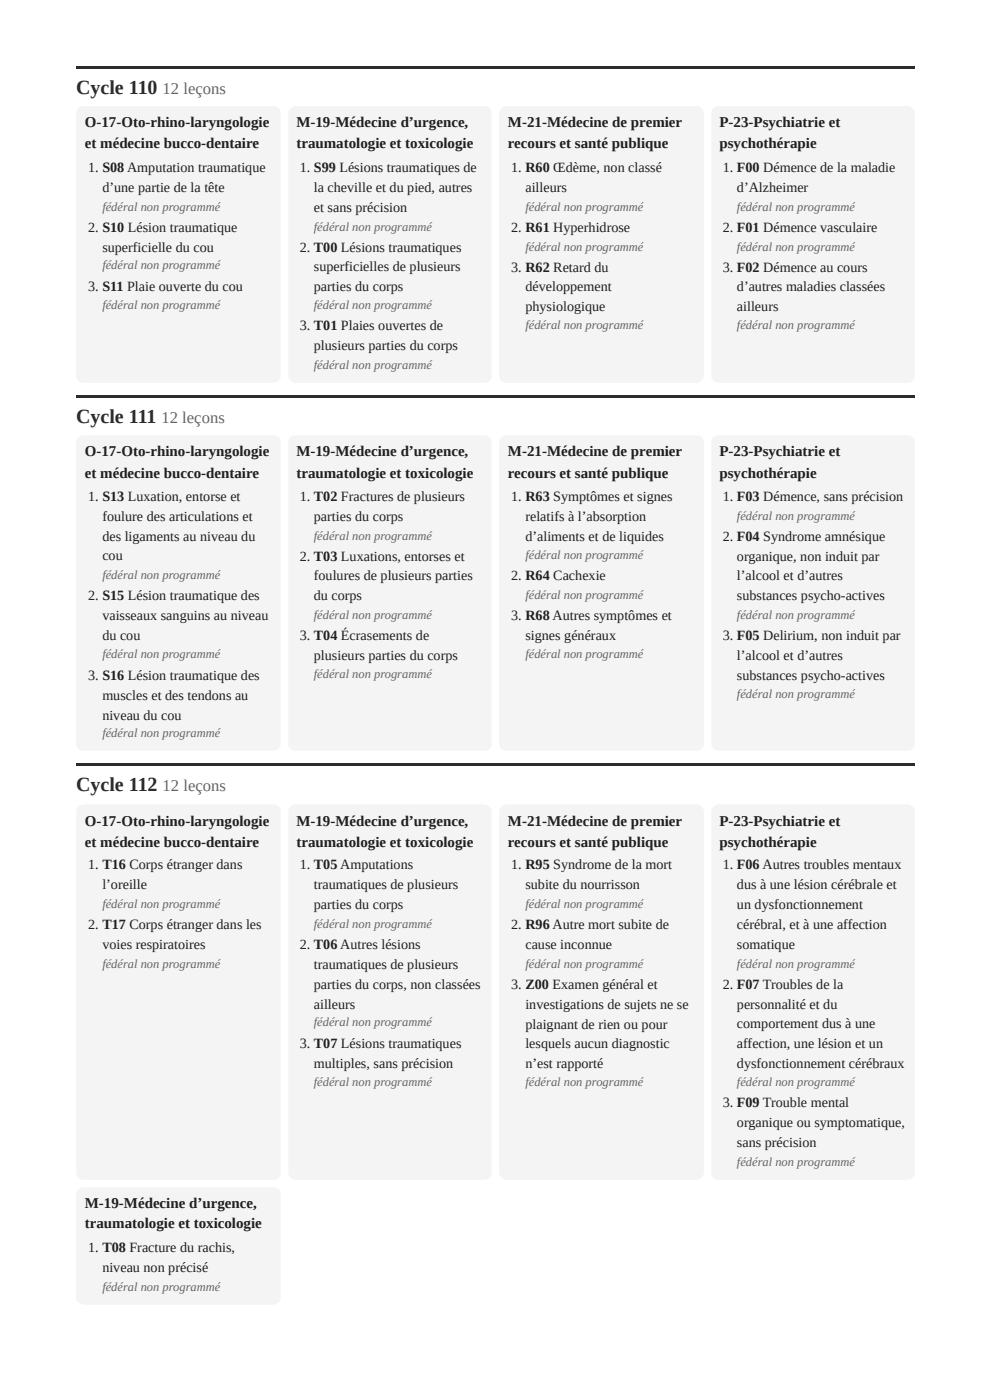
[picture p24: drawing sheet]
<svg xmlns="http://www.w3.org/2000/svg" width="210mm" height="297mm" viewBox="0 0 210 297" stroke-linecap="round" stroke-linejoin="round" font-family="sans-serif">
<defs><g id="words">
<g font-size="4.2" fill="#1f3428">
<text x="16.1" y="19.8">Cycle 110</text>
<text x="16.1" y="89.7">Cycle 111</text>
<text x="16.1" y="167.7">Cycle 112</text>
</g>
<g font-size="3.5" fill="#5b6a60">
<text x="34.5" y="19.8">12 leçons</text>
<text x="34.2" y="89.7">12 leçons</text>
<text x="34.5" y="167.7">12 leçons</text>
</g>
<g font-size="3.2" fill="#17231c">
<text x="18" y="27">O-17-Oto-rhino-laryngologie</text>
<text x="62.8" y="27">M-19-Médecine d’urgence,</text>
<text x="107.7" y="27">M-21-Médecine de premier</text>
<text x="152.5" y="27">P-23-Psychiatrie et</text>
<text x="18" y="31.5">et médecine bucco-dentaire</text>
<text x="62.8" y="31.5">traumatologie et toxicologie</text>
<text x="107.7" y="31.5">recours et santé publique</text>
<text x="152.5" y="31.5">psychothérapie</text>
<text x="18" y="96.8">O-17-Oto-rhino-laryngologie</text>
<text x="18" y="101.3">et médecine bucco-dentaire</text>
<text x="62.8" y="96.8">M-19-Médecine d’urgence,</text>
<text x="62.8" y="101.3">traumatologie et toxicologie</text>
<text x="107.7" y="96.8">M-21-Médecine de premier</text>
<text x="107.7" y="101.3">recours et santé publique</text>
<text x="152.5" y="96.8">P-23-Psychiatrie et</text>
<text x="152.5" y="101.3">psychothérapie</text>
<text x="18" y="175.2">O-17-Oto-rhino-laryngologie</text>
<text x="18" y="179.7">et médecine bucco-dentaire</text>
<text x="62.8" y="175.2">M-19-Médecine d’urgence,</text>
<text x="62.8" y="179.7">traumatologie et toxicologie</text>
<text x="107.7" y="175.2">M-21-Médecine de premier</text>
<text x="107.7" y="179.7">recours et santé publique</text>
<text x="152.5" y="175.2">P-23-Psychiatrie et</text>
<text x="152.5" y="179.7">psychothérapie</text>
<text x="18" y="256.4">M-19-Médecine d’urgence,</text>
<text x="18" y="260.6">traumatologie et toxicologie</text>
</g>
<g font-size="3" fill="#17231c">
<text x="18.7" y="36.5">1. S08 Amputation traumatique</text>
<text x="21.7" y="40.7">d’une partie de la tête</text>
<text x="63.5" y="36.5">1. S99 Lésions traumatiques de</text>
<text x="66.5" y="40.7">la cheville et du pied, autres</text>
<text x="108.4" y="36.5">1. R60 Œdème, non classé</text>
<text x="111.4" y="40.7">ailleurs</text>
<text x="153.2" y="36.5">1. F00 Démence de la maladie</text>
<text x="156.2" y="40.7">d’Alzheimer</text>
<text x="66.5" y="45">et sans précision</text>
<text x="18.7" y="49.2">2. S10 Lésion traumatique</text>
<text x="21.7" y="53.4">superficielle du cou</text>
<text x="63.5" y="53.4">2. T00 Lésions traumatiques</text>
<text x="108.4" y="49.2">2. R61 Hyperhidrose</text>
<text x="153.2" y="49.2">2. F01 Démence vasculaire</text>
<text x="66.5" y="57.4">superficielles de plusieurs</text>
<text x="108.4" y="57.7">3. R62 Retard du</text>
<text x="153.2" y="57.7">3. F02 Démence au cours</text>
<text x="18.7" y="61.6">3. S11 Plaie ouverte du cou</text>
<text x="66.5" y="61.6">parties du corps</text>
<text x="111.4" y="61.6">développement</text>
<text x="111.4" y="65.9">physiologique</text>
<text x="156.2" y="61.6">d’autres maladies classées</text>
<text x="156.2" y="65.9">ailleurs</text>
<text x="63.5" y="70.1">3. T01 Plaies ouvertes de</text>
<text x="66.5" y="74.3">plusieurs parties du corps</text>
<text x="18.7" y="106.4">1. S13 Luxation, entorse et</text>
<text x="63.5" y="106.4">1. T02 Fractures de plusieurs</text>
<text x="108.4" y="106.4">1. R63 Symptômes et signes</text>
<text x="153.2" y="106.4">1. F03 Démence, sans précision</text>
<text x="21.7" y="110.6">foulure des articulations et</text>
<text x="66.5" y="110.6">parties du corps</text>
<text x="111.4" y="110.6">relatifs à l’absorption</text>
<text x="21.7" y="114.8">des ligaments au niveau du</text>
<text x="21.7" y="118.8">cou</text>
<text x="63.5" y="119.1">2. T03 Luxations, entorses et</text>
<text x="111.4" y="114.8">d’aliments et de liquides</text>
<text x="153.2" y="114.8">2. F04 Syndrome amnésique</text>
<text x="156.2" y="119.1">organique, non induit par</text>
<text x="66.5" y="123">foulures de plusieurs parties</text>
<text x="108.4" y="123">2. R64 Cachexie</text>
<text x="156.2" y="123">l’alcool et d’autres</text>
<text x="18.7" y="127.3">2. S15 Lésion traumatique des</text>
<text x="21.7" y="131.5">vaisseaux sanguins au niveau</text>
<text x="66.5" y="127.3">du corps</text>
<text x="108.4" y="131.5">3. R68 Autres symptômes et</text>
<text x="156.2" y="127.3">substances psycho-actives</text>
<text x="21.7" y="135.7">du cou</text>
<text x="63.5" y="135.7">3. T04 Écrasements de</text>
<text x="111.4" y="135.7">signes généraux</text>
<text x="153.2" y="135.7">3. F05 Delirium, non induit par</text>
<text x="66.5" y="140">plusieurs parties du corps</text>
<text x="156.2" y="140">l’alcool et d’autres</text>
<text x="18.7" y="144.2">3. S16 Lésion traumatique des</text>
<text x="21.7" y="148.4">muscles et des tendons au</text>
<text x="156.2" y="144.2">substances psycho-actives</text>
<text x="21.7" y="152.7">niveau du cou</text>
<text x="18.7" y="184.4">1. T16 Corps étranger dans</text>
<text x="63.5" y="184.4">1. T05 Amputations</text>
<text x="108.4" y="184.4">1. R95 Syndrome de la mort</text>
<text x="153.2" y="184.4">1. F06 Autres troubles mentaux</text>
<text x="21.7" y="188.6">l’oreille</text>
<text x="66.5" y="188.6">traumatiques de plusieurs</text>
<text x="111.4" y="188.6">subite du nourrisson</text>
<text x="156.2" y="188.6">dus à une lésion cérébrale et</text>
<text x="18.7" y="197.1">2. T17 Corps étranger dans les</text>
<text x="66.5" y="192.9">parties du corps</text>
<text x="108.4" y="197.1">2. R96 Autre mort subite de</text>
<text x="156.2" y="192.9">un dysfonctionnement</text>
<text x="156.2" y="197.1">cérébral, et à une affection</text>
<text x="21.7" y="201.3">voies respiratoires</text>
<text x="63.5" y="201.3">2. T06 Autres lésions</text>
<text x="111.4" y="201.3">cause inconnue</text>
<text x="156.2" y="201.3">somatique</text>
<text x="66.5" y="205.6">traumatiques de plusieurs</text>
<text x="66.5" y="209.8">parties du corps, non classées</text>
<text x="108.4" y="209.8">3. Z00 Examen général et</text>
<text x="153.2" y="209.8">2. F07 Troubles de la</text>
<text x="66.5" y="214">ailleurs</text>
<text x="111.4" y="214">investigations de sujets ne se</text>
<text x="156.2" y="214">personnalité et du</text>
<text x="111.4" y="218.3">plaignant de rien ou pour</text>
<text x="156.2" y="218">comportement dus à une</text>
<text x="63.5" y="222.3">3. T07 Lésions traumatiques</text>
<text x="66.5" y="226.5">multiples, sans précision</text>
<text x="111.4" y="222.3">lesquels aucun diagnostic</text>
<text x="111.4" y="226.5">n’est rapporté</text>
<text x="156.2" y="222.3">affection, une lésion et un</text>
<text x="156.2" y="226.5">dysfonctionnement cérébraux</text>
<text x="153.2" y="235">3. F09 Trouble mental</text>
<text x="156.2" y="239.2">organique ou symptomatique,</text>
<text x="156.2" y="243.4">sans précision</text>
<text x="18.7" y="265.6">1. T08 Fracture du rachis,</text>
<text x="21.7" y="269.9">niveau non précisé</text>
</g>
<g font-size="2.6" fill="#5b6a60">
<text x="21.7" y="44.7">fédéral non programmé</text>
<text x="111.4" y="44.7">fédéral non programmé</text>
<text x="156.2" y="44.7">fédéral non programmé</text>
<text x="66.5" y="48.9">fédéral non programmé</text>
<text x="111.4" y="53.2">fédéral non programmé</text>
<text x="156.2" y="53.2">fédéral non programmé</text>
<text x="21.7" y="57.2">fédéral non programmé</text>
<text x="21.7" y="65.6">fédéral non programmé</text>
<text x="66.5" y="65.6">fédéral non programmé</text>
<text x="111.4" y="69.9">fédéral non programmé</text>
<text x="156.2" y="69.9">fédéral non programmé</text>
<text x="66.5" y="78.3">fédéral non programmé</text>
<text x="156.2" y="110.3">fédéral non programmé</text>
<text x="66.5" y="114.6">fédéral non programmé</text>
<text x="111.4" y="118.5">fédéral non programmé</text>
<text x="21.7" y="122.8">fédéral non programmé</text>
<text x="66.5" y="131.2">fédéral non programmé</text>
<text x="111.4" y="127">fédéral non programmé</text>
<text x="156.2" y="131.2">fédéral non programmé</text>
<text x="21.7" y="139.7">fédéral non programmé</text>
<text x="66.5" y="143.9">fédéral non programmé</text>
<text x="111.4" y="139.7">fédéral non programmé</text>
<text x="156.2" y="148.2">fédéral non programmé</text>
<text x="21.7" y="156.4">fédéral non programmé</text>
<text x="21.7" y="192.6">fédéral non programmé</text>
<text x="66.5" y="196.9">fédéral non programmé</text>
<text x="111.4" y="192.6">fédéral non programmé</text>
<text x="21.7" y="205.3">fédéral non programmé</text>
<text x="111.4" y="205.3">fédéral non programmé</text>
<text x="156.2" y="205.3">fédéral non programmé</text>
<text x="66.5" y="217.8">fédéral non programmé</text>
<text x="66.5" y="230.5">fédéral non programmé</text>
<text x="111.4" y="230.5">fédéral non programmé</text>
<text x="156.2" y="230.5">fédéral non programmé</text>
<text x="156.2" y="247.4">fédéral non programmé</text>
<text x="21.7" y="273.8">fédéral non programmé</text>
</g>
</g></defs>
<g fill="#1f3428">
<path d="M16.1 14h177.8v.6h-177.8z"/>
<path d="M16.1 83.9h177.8v.5h-177.8z"/>
<path d="M16.1 161.9h177.8v.6h-177.8z"/>
</g>
<g fill="#f3f5f2">
<path d="M16.6 23l.5-.4 .6-.1h40.2a1.59 1.59 0 0 1 1.6 1.6v55.5a1.59 1.59 0 0 1-1.6 1.6h-40.2a1.59 1.59 0 0 1-1.6-1.6v-55.5l.2-.6z"/>
<path d="M61.6 23l.5-.4 .6-.1h40a1.59 1.59 0 0 1 1.5 1.6v55.5a1.59 1.59 0 0 1-1.5 1.6h-40a1.59 1.59 0 0 1-1.6-1.6v-55.5l.1-.6z"/>
<path d="M106.3 23l.5-.4 .6-.1h40.2a1.59 1.59 0 0 1 1.6 1.6v55.5a1.59 1.59 0 0 1-1.6 1.6h-40.2a1.59 1.59 0 0 1-1.6-1.6v-55.5l.2-.6z"/>
<path d="M151.3 23l.5-.4 .6-.1h40a1.59 1.59 0 0 1 1.5 1.6v55.5a1.59 1.59 0 0 1-1.5 1.6h-40a1.59 1.59 0 0 1-1.6-1.6v-55.5l.1-.6z"/>
<path d="M16.6 92.8l.5-.3 .6-.2h40.2a1.59 1.59 0 0 1 1.6 1.6v63.8a1.59 1.59 0 0 1-1.6 1.6h-40.2a1.59 1.59 0 0 1-1.6-1.6v-63.8l.2-.6z"/>
<path d="M61.6 92.8l.5-.3 .6-.2h40a1.59 1.59 0 0 1 1.5 1.6v63.8a1.59 1.59 0 0 1-1.5 1.6h-40a1.59 1.59 0 0 1-1.6-1.6v-63.8l.1-.6z"/>
<path d="M106.3 92.8l.5-.3 .6-.2h40.2a1.59 1.59 0 0 1 1.6 1.6v63.8a1.59 1.59 0 0 1-1.6 1.6h-40.2a1.59 1.59 0 0 1-1.6-1.6v-63.8l.2-.6z"/>
<path d="M151.3 92.8l.5-.3 .6-.2h40a1.59 1.59 0 0 1 1.5 1.6v63.8a1.59 1.59 0 0 1-1.5 1.6h-40a1.59 1.59 0 0 1-1.6-1.6v-63.8l.1-.6z"/>
<path d="M16.6 171.1l.5-.3 .6-.1h40.2a1.59 1.59 0 0 1 1.6 1.5v76.5a1.59 1.59 0 0 1-1.6 1.6h-40.2a1.59 1.59 0 0 1-1.6-1.6v-76.5l.2-.6z"/>
<path d="M61.6 171.1l.5-.3 .6-.1h40a1.59 1.59 0 0 1 1.5 1.5v76.5a1.59 1.59 0 0 1-1.5 1.6h-40a1.59 1.59 0 0 1-1.6-1.6v-76.5l.1-.6z"/>
<path d="M106.3 171.1l.5-.3 .6-.1h40.2a1.59 1.59 0 0 1 1.6 1.5v76.5a1.59 1.59 0 0 1-1.6 1.6h-40.2a1.59 1.59 0 0 1-1.6-1.6v-76.5l.2-.6z"/>
<path d="M151.3 171.1l.5-.3 .6-.1h40a1.59 1.59 0 0 1 1.5 1.5v76.5a1.59 1.59 0 0 1-1.5 1.6h-40a1.59 1.59 0 0 1-1.6-1.6v-76.5l.1-.6z"/>
<path d="M16.6 252.3l.5-.3 .6-.1h40.2a1.59 1.59 0 0 1 1.6 1.6v21.7a1.59 1.59 0 0 1-1.6 1.6h-40.2a1.59 1.59 0 0 1-1.6-1.6v-21.7l.2-.6z"/>
</g>
<use href="#words"/>
</svg>
